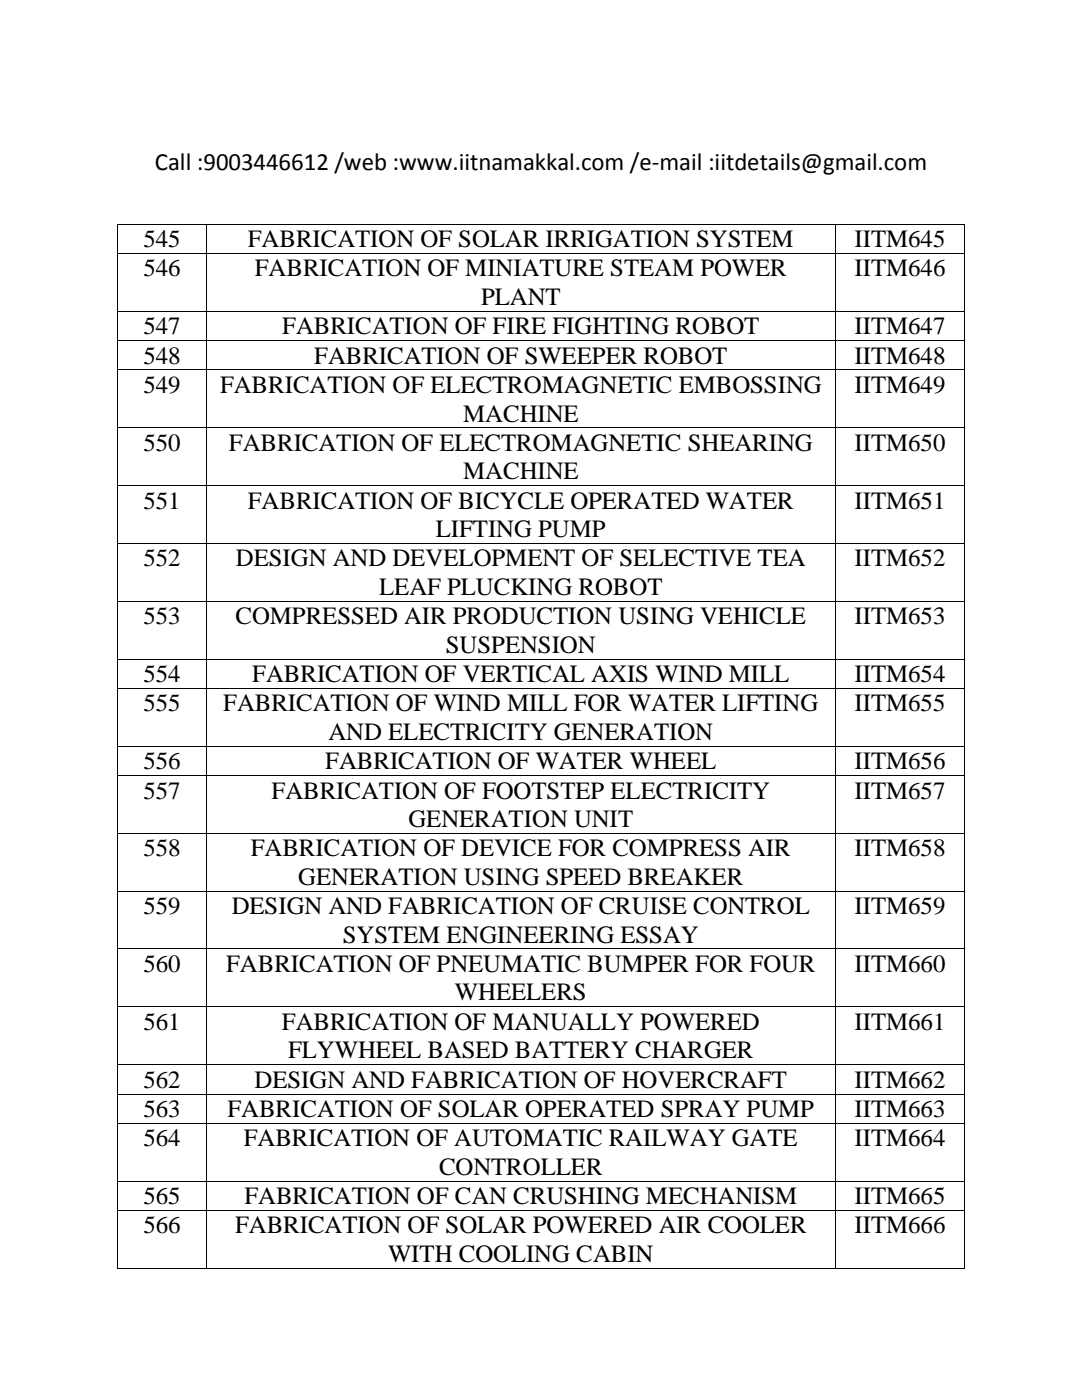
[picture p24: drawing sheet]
<svg xmlns="http://www.w3.org/2000/svg" width="216mm" height="279mm" viewBox="0 0 216 279" stroke-linecap="round" stroke-linejoin="round" font-family="sans-serif">
<defs><g id="words">
<g font-size="5">
<text x="30.9" y="33.9">Call :9003446612 /web :www.iitnamakkal.com /e-mail :iitdetails@gmail.com</text>
<text x="28.6" y="49.3">545</text>
<text x="49.5" y="49.3">FABRICATION OF SOLAR IRRIGATION SYSTEM</text>
<text x="170.5" y="49.3">IITM645</text>
<text x="28.6" y="55.2">546</text>
<text x="50.8" y="55.2">FABRICATION OF MINIATURE STEAM POWER</text>
<text x="170.5" y="55.2">IITM646</text>
<text x="96" y="60.9">PLANT</text>
<text x="28.6" y="66.7">547</text>
<text x="56.3" y="66.7">FABRICATION OF FIRE FIGHTING ROBOT</text>
<text x="170.5" y="66.7">IITM647</text>
<text x="28.6" y="72.6">548</text>
<text x="62.7" y="72.6">FABRICATION OF SWEEPER ROBOT</text>
<text x="170.5" y="72.6">IITM648</text>
<text x="28.6" y="78.5">549</text>
<text x="43.9" y="78.5">FABRICATION OF ELECTROMAGNETIC EMBOSSING</text>
<text x="170.5" y="78.5">IITM649</text>
<text x="28.6" y="90">550</text>
<text x="45.7" y="90">FABRICATION OF ELECTROMAGNETIC SHEARING</text>
<text x="92.4" y="84.1">MACHINE</text>
<text x="170.5" y="90">IITM650</text>
<text x="92.4" y="95.6">MACHINE</text>
<text x="28.6" y="101.5">551</text>
<text x="49.5" y="101.5">FABRICATION OF BICYCLE OPERATED WATER</text>
<text x="170.5" y="101.5">IITM651</text>
<text x="87" y="107.2">LIFTING PUMP</text>
<text x="28.6" y="113">552</text>
<text x="47.1" y="113">DESIGN AND DEVELOPMENT OF SELECTIVE TEA</text>
<text x="170.5" y="113">IITM652</text>
<text x="75.7" y="118.7">LEAF PLUCKING ROBOT</text>
<text x="28.6" y="124.6">553</text>
<text x="47" y="124.6">COMPRESSED AIR PRODUCTION USING VEHICLE</text>
<text x="170.5" y="124.6">IITM653</text>
<text x="89" y="130.3">SUSPENSION</text>
<text x="28.6" y="136.1">554</text>
<text x="50.3" y="136.1">FABRICATION OF VERTICAL AXIS WIND MILL</text>
<text x="170.5" y="136.1">IITM654</text>
<text x="28.6" y="142">555</text>
<text x="44.5" y="142">FABRICATION OF WIND MILL FOR WATER LIFTING</text>
<text x="170.5" y="142">IITM655</text>
<text x="65.5" y="147.6">AND ELECTRICITY GENERATION</text>
<text x="28.6" y="153.5">556</text>
<text x="64.9" y="153.5">FABRICATION OF WATER WHEEL</text>
<text x="170.5" y="153.5">IITM656</text>
<text x="28.6" y="159.4">557</text>
<text x="54.2" y="159.4">FABRICATION OF FOOTSTEP ELECTRICITY</text>
<text x="170.5" y="159.4">IITM657</text>
<text x="81.5" y="165">GENERATION UNIT</text>
<text x="28.6" y="170.9">558</text>
<text x="50" y="170.9">FABRICATION OF DEVICE FOR COMPRESS AIR</text>
<text x="170.5" y="170.9">IITM658</text>
<text x="59.5" y="176.6">GENERATION USING SPEED BREAKER</text>
<text x="28.6" y="182.4">559</text>
<text x="46.2" y="182.4">DESIGN AND FABRICATION OF CRUISE CONTROL</text>
<text x="170.5" y="182.4">IITM659</text>
<text x="68.4" y="188.1">SYSTEM ENGINEERING ESSAY</text>
<text x="28.6" y="194">560</text>
<text x="45.1" y="194">FABRICATION OF PNEUMATIC BUMPER FOR FOUR</text>
<text x="170.5" y="194">IITM660</text>
<text x="90.8" y="199.7">WHEELERS</text>
<text x="28.6" y="205.5">561</text>
<text x="56.3" y="205.5">FABRICATION OF MANUALLY POWERED</text>
<text x="170.5" y="205.5">IITM661</text>
<text x="57.5" y="211.2">FLYWHEEL BASED BATTERY CHARGER</text>
<text x="28.6" y="217">562</text>
<text x="50.8" y="217">DESIGN AND FABRICATION OF HOVERCRAFT</text>
<text x="170.5" y="217">IITM662</text>
<text x="28.6" y="222.9">563</text>
<text x="45.4" y="222.9">FABRICATION OF SOLAR OPERATED SPRAY PUMP</text>
<text x="170.5" y="222.9">IITM663</text>
<text x="28.6" y="228.8">564</text>
<text x="48.6" y="228.8">FABRICATION OF AUTOMATIC RAILWAY GATE</text>
<text x="170.5" y="228.8">IITM664</text>
<text x="87.6" y="234.4">CONTROLLER</text>
<text x="28.6" y="240.3">565</text>
<text x="48.8" y="240.3">FABRICATION OF CAN CRUSHING MECHANISM</text>
<text x="170.5" y="240.3">IITM665</text>
<text x="28.6" y="246.2">566</text>
<text x="46.9" y="246.2">FABRICATION OF SOLAR POWERED AIR COOLER</text>
<text x="77.4" y="251.8">WITH COOLING CABIN</text>
<text x="170.5" y="246.2">IITM666</text>
</g>
</g></defs>
<g fill="#000">
<path d="M23.4 44.7h.2v.1h-.2z" fill-rule="evenodd"/>
<path d="M23.4 44.7h.2v.1h-.2z" fill-rule="evenodd"/>
<path d="M23.4 50.5h.2v.2h-.2z" fill-rule="evenodd"/>
<path d="M41.1 44.7h.2v.1h-.2z" fill-rule="evenodd"/>
<path d="M41.1 50.5h.2v.2h-.2z" fill-rule="evenodd"/>
<path d="M166.7 44.7h.1v.1h-.1z" fill-rule="evenodd"/>
<path d="M166.7 50.5h.1v.2h-.1z" fill-rule="evenodd"/>
<path d="M192.4 44.7h.1v.1h-.1z" fill-rule="evenodd"/>
<path d="M192.4 44.7h.1v.1h-.1z" fill-rule="evenodd"/>
<path d="M192.4 50.5h.1v.2h-.1z" fill-rule="evenodd"/>
<path d="M23.4 62.1h.2v.1h-.2z" fill-rule="evenodd"/>
<path d="M23.4 67.9h.2v.2h-.2z" fill-rule="evenodd"/>
<path d="M23.4 73.8h.2v.1h-.2z" fill-rule="evenodd"/>
<path d="M41.1 62.1h.2v.1h-.2z" fill-rule="evenodd"/>
<path d="M41.1 67.9h.2v.2h-.2z" fill-rule="evenodd"/>
<path d="M41.1 73.8h.2v.1h-.2z" fill-rule="evenodd"/>
<path d="M166.7 62.1h.1v.1h-.1z" fill-rule="evenodd"/>
<path d="M166.7 67.9h.1v.2h-.1z" fill-rule="evenodd"/>
<path d="M166.7 73.8h.1v.1h-.1z" fill-rule="evenodd"/>
<path d="M192.4 62.1h.1v.1h-.1z" fill-rule="evenodd"/>
<path d="M192.4 67.9h.1v.2h-.1z" fill-rule="evenodd"/>
<path d="M192.4 73.8h.1v.1h-.1z" fill-rule="evenodd"/>
<path d="M23.4 85.3h.2v.2h-.2z" fill-rule="evenodd"/>
<path d="M23.4 96.8h.2v.2h-.2z" fill-rule="evenodd"/>
<path d="M41.1 85.3h.2v.2h-.2z" fill-rule="evenodd"/>
<path d="M41.1 96.8h.2v.2h-.2z" fill-rule="evenodd"/>
<path d="M166.7 85.3h.1v.2h-.1z" fill-rule="evenodd"/>
<path d="M166.7 96.8h.1v.2h-.1z" fill-rule="evenodd"/>
<path d="M192.4 85.3h.1v.2h-.1z" fill-rule="evenodd"/>
<path d="M192.4 96.8h.1v.2h-.1z" fill-rule="evenodd"/>
<path d="M23.4 108.4h.2v.2h-.2z" fill-rule="evenodd"/>
<path d="M41.1 108.4h.2v.2h-.2z" fill-rule="evenodd"/>
<path d="M166.7 108.4h.1v.2h-.1z" fill-rule="evenodd"/>
<path d="M192.4 108.4h.1v.2h-.1z" fill-rule="evenodd"/>
<path d="M23.4 119.9h.2v.2h-.2z" fill-rule="evenodd"/>
<path d="M23.4 131.5h.2v.1h-.2z" fill-rule="evenodd"/>
<path d="M23.4 137.3h.2v.2h-.2z" fill-rule="evenodd"/>
<path d="M41.1 119.9h.2v.2h-.2z" fill-rule="evenodd"/>
<path d="M41.1 131.5h.2v.1h-.2z" fill-rule="evenodd"/>
<path d="M41.1 137.3h.2v.2h-.2z" fill-rule="evenodd"/>
<path d="M166.7 119.9h.1v.2h-.1z" fill-rule="evenodd"/>
<path d="M166.7 131.5h.1v.1h-.1z" fill-rule="evenodd"/>
<path d="M166.7 137.3h.1v.2h-.1z" fill-rule="evenodd"/>
<path d="M192.4 119.9h.1v.2h-.1z" fill-rule="evenodd"/>
<path d="M192.4 131.5h.1v.1h-.1z" fill-rule="evenodd"/>
<path d="M192.4 137.3h.1v.2h-.1z" fill-rule="evenodd"/>
<path d="M23.4 148.9h.2v.1h-.2z" fill-rule="evenodd"/>
<path d="M23.4 154.7h.2v.2h-.2z" fill-rule="evenodd"/>
<path d="M41.1 148.9h.2v.1h-.2z" fill-rule="evenodd"/>
<path d="M41.1 154.7h.2v.2h-.2z" fill-rule="evenodd"/>
<path d="M166.7 148.9h.1v.1h-.1z" fill-rule="evenodd"/>
<path d="M166.7 154.7h.1v.2h-.1z" fill-rule="evenodd"/>
<path d="M192.4 148.9h.1v.1h-.1z" fill-rule="evenodd"/>
<path d="M192.4 154.7h.1v.2h-.1z" fill-rule="evenodd"/>
<path d="M23.4 166.2h.2v.2h-.2z" fill-rule="evenodd"/>
<path d="M23.4 177.8h.2v.2h-.2z" fill-rule="evenodd"/>
<path d="M41.1 166.2h.2v.2h-.2z" fill-rule="evenodd"/>
<path d="M41.1 177.8h.2v.2h-.2z" fill-rule="evenodd"/>
<path d="M166.7 166.2h.1v.2h-.1z" fill-rule="evenodd"/>
<path d="M166.7 177.8h.1v.2h-.1z" fill-rule="evenodd"/>
<path d="M192.4 166.2h.1v.2h-.1z" fill-rule="evenodd"/>
<path d="M192.4 177.8h.1v.2h-.1z" fill-rule="evenodd"/>
<path d="M23.4 189.3h.2v.2h-.2z" fill-rule="evenodd"/>
<path d="M41.1 189.3h.2v.2h-.2z" fill-rule="evenodd"/>
<path d="M166.7 189.3h.1v.2h-.1z" fill-rule="evenodd"/>
<path d="M192.4 189.3h.1v.2h-.1z" fill-rule="evenodd"/>
<path d="M23.4 200.9h.2v.1h-.2z" fill-rule="evenodd"/>
<path d="M23.4 212.4h.2v.1h-.2z" fill-rule="evenodd"/>
<path d="M23.4 218.3h.2v.1h-.2z" fill-rule="evenodd"/>
<path d="M41.1 200.9h.2v.1h-.2z" fill-rule="evenodd"/>
<path d="M41.1 212.4h.2v.1h-.2z" fill-rule="evenodd"/>
<path d="M41.1 218.3h.2v.1h-.2z" fill-rule="evenodd"/>
<path d="M166.7 200.9h.1v.1h-.1z" fill-rule="evenodd"/>
<path d="M166.7 212.4h.1v.1h-.1z" fill-rule="evenodd"/>
<path d="M166.7 218.3h.1v.1h-.1z" fill-rule="evenodd"/>
<path d="M192.4 200.9h.1v.1h-.1z" fill-rule="evenodd"/>
<path d="M192.4 212.4h.1v.1h-.1z" fill-rule="evenodd"/>
<path d="M192.4 218.3h.1v.1h-.1z" fill-rule="evenodd"/>
<path d="M23.4 224.1h.2v.2h-.2z" fill-rule="evenodd"/>
<path d="M23.4 235.6h.2v.2h-.2z" fill-rule="evenodd"/>
<path d="M41.1 224.1h.2v.2h-.2z" fill-rule="evenodd"/>
<path d="M41.1 235.6h.2v.2h-.2z" fill-rule="evenodd"/>
<path d="M166.7 224.1h.1v.2h-.1z" fill-rule="evenodd"/>
<path d="M166.7 235.6h.1v.2h-.1z" fill-rule="evenodd"/>
<path d="M192.4 224.1h.1v.2h-.1z" fill-rule="evenodd"/>
<path d="M192.4 235.6h.1v.2h-.1z" fill-rule="evenodd"/>
<path d="M23.4 241.5h.2v.2h-.2z" fill-rule="evenodd"/>
<path d="M23.4 253h.2v.2h-.2z" fill-rule="evenodd"/>
<path d="M23.4 253h.2v.2h-.2z" fill-rule="evenodd"/>
<path d="M41.1 241.5h.2v.2h-.2z" fill-rule="evenodd"/>
<path d="M41.1 253h.2v.2h-.2z" fill-rule="evenodd"/>
<path d="M166.7 241.5h.1v.2h-.1z" fill-rule="evenodd"/>
<path d="M166.7 253h.1v.2h-.1z" fill-rule="evenodd"/>
<path d="M192.4 241.5h.1v.2h-.1z" fill-rule="evenodd"/>
<path d="M192.4 253h.1v.2h-.1z" fill-rule="evenodd"/>
<path d="M192.4 253h.1v.2h-.1z" fill-rule="evenodd"/>
</g>
<g fill="none" stroke="#000" stroke-width=".2">
<path d="M23.5 44.8v5.7M23.5 50.7v11.4M23.6 44.8h17.5M23.6 50.6h17.5M41.2 44.8v5.7M41.2 50.7v11.4M41.3 44.8h125.4M41.3 50.6h125.4M166.7 44.8v5.7M166.7 50.7v11.4M166.8 44.8h25.6M166.8 50.6h25.6"/>
<path d="M192.4 44.8v5.7M192.4 50.7v11.4M23.5 62.2v5.7M23.5 68.1v5.7M23.5 73.9v11.4M23.6 62.2h17.5M23.6 68h17.5M23.6 73.8h17.5M41.2 62.2v5.7M41.2 68.1v5.7M41.2 73.9v11.4M41.3 62.2h125.4"/>
<path d="M41.3 68h125.4M41.3 73.8h125.4M166.7 62.2v5.7M166.7 68.1v5.7M166.7 73.9v11.4M166.8 62.2h25.6M166.8 68h25.6M166.8 73.8h25.6M192.4 62.2v5.7M192.4 68.1v5.7M192.4 73.9v11.4M23.5 85.5v11.3"/>
<path d="M23.5 97v11.4M23.6 85.4h17.5M23.6 96.9h17.5M41.2 85.5v11.3M41.2 97v11.4M41.3 85.4h125.4M41.3 96.9h125.4M166.7 85.5v11.3M166.7 97v11.4M166.8 85.4h25.6M166.8 96.9h25.6M192.4 85.5v11.3"/>
<path d="M192.4 97v11.4M23.5 108.6v11.3M23.6 108.5h17.5M23.6 120h17.5M41.2 108.6v11.3M41.3 108.5h125.4M41.3 120h125.4M166.7 108.6v11.3M166.8 108.5h25.6M166.8 120h25.6M192.4 108.6v11.3M23.5 120.1v11.4"/>
<path d="M23.5 131.6v5.7M23.5 137.5v11.4M23.6 131.5h17.5M23.6 137.4h17.5M41.2 120.1v11.4M41.2 131.6v5.7M41.2 137.5v11.4M41.3 131.5h125.4M41.3 137.4h125.4M166.7 120.1v11.4M166.7 131.6v5.7M166.7 137.5v11.4"/>
<path d="M166.8 131.5h25.6M166.8 137.4h25.6M192.4 120.1v11.4M192.4 131.6v5.7M192.4 137.5v11.4M23.5 149v5.7M23.5 154.9v11.3M23.6 149h17.5M23.6 154.8h17.5M41.2 149v5.7M41.2 154.9v11.3M41.3 149h125.4"/>
<path d="M41.3 154.8h125.4M166.7 149v5.7M166.7 154.9v11.3M166.8 149h25.6M166.8 154.8h25.6M192.4 149v5.7M192.4 154.9v11.3M23.5 166.4v11.4M23.5 178v11.3M23.6 166.3h17.5M23.6 177.9h17.5M41.2 166.4v11.4"/>
<path d="M41.2 178v11.3M41.3 166.3h125.4M41.3 177.9h125.4M166.7 166.4v11.4M166.7 178v11.3M166.8 166.3h25.6M166.8 177.9h25.6M192.4 166.4v11.4M192.4 178v11.3M23.5 189.5v11.4M23.6 189.4h17.5M41.2 189.5v11.4"/>
<path d="M41.3 189.4h125.4M166.7 189.5v11.4M166.8 189.4h25.6M192.4 189.5v11.4M23.5 201v11.4M23.5 212.5v5.8M23.5 218.4v5.7M23.6 200.9h17.5M23.6 212.5h17.5M23.6 218.3h17.5M41.2 201v11.4M41.2 212.5v5.8"/>
<path d="M41.2 218.4v5.7M41.3 200.9h125.4M41.3 212.5h125.4M41.3 218.3h125.4M166.7 201v11.4M166.7 212.5v5.8M166.7 218.4v5.7M166.8 200.9h25.6M166.8 212.5h25.6M166.8 218.3h25.6M192.4 201v11.4M192.4 212.5v5.8"/>
<path d="M192.4 218.4v5.7M23.5 224.3v11.3M23.5 235.8v5.7M23.6 224.2h17.5M23.6 235.7h17.5M41.2 224.3v11.3M41.2 235.8v5.7M41.3 224.2h125.4M41.3 235.7h125.4M166.7 224.3v11.3M166.7 235.8v5.7M166.8 224.2h25.6"/>
<path d="M166.8 235.7h25.6M192.4 224.3v11.3M192.4 235.8v5.7M23.5 241.7v11.3M23.6 241.6h17.5M23.6 253.1h17.5M41.2 241.7v11.3M41.3 241.6h125.4M41.3 253.1h125.4M166.7 241.7v11.3M166.8 241.6h25.6M166.8 253.1h25.6"/>
<path d="M192.4 241.7v11.3"/>
</g>
<use href="#words"/>
</svg>
